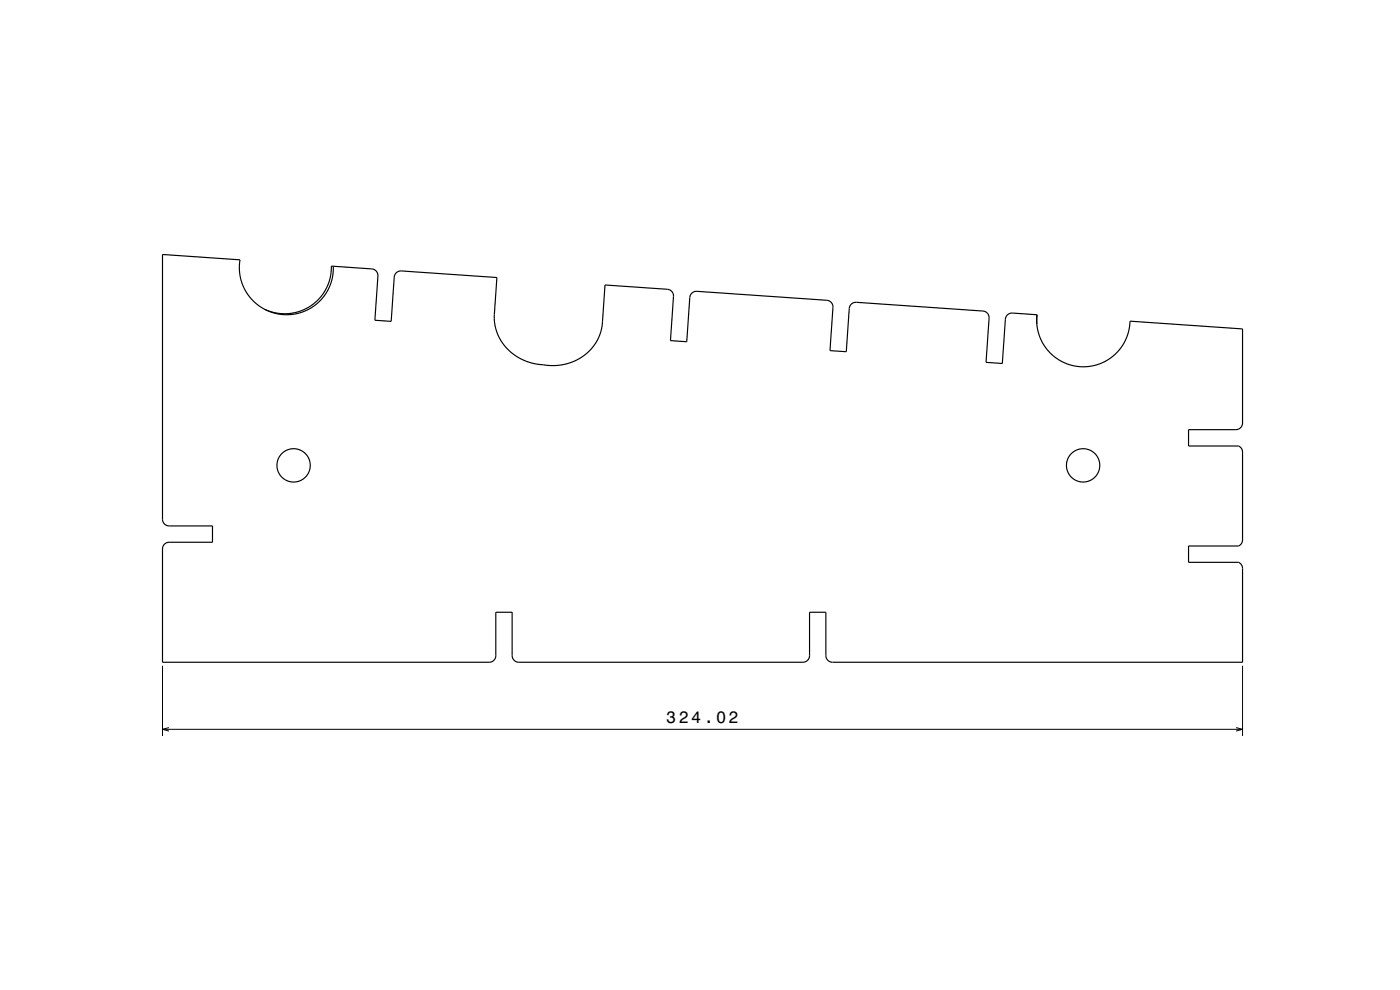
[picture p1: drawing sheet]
<svg xmlns="http://www.w3.org/2000/svg" width="420mm" height="297mm" viewBox="0 0 420 297" stroke-linecap="round" stroke-linejoin="round" font-family="sans-serif">
<defs><g id="words">
<text font-size="5" x="199.9" y="216.8">324.02</text>
</g></defs>
<path d="M48.8 199.7v21.1M372.8 199.7v21.1M48.8 218.8h324M50.7 218.3l-1.9 .5 1.9 .5M370.8 218.3l2 .5-2 .5" fill="none" stroke="#000" stroke-width=".3"/>
<g fill="none" stroke="#000" stroke-width=".35">
<path d="M100 79.9l-.2 3-.8 2.8-1.3 2.4-1.7 2.2-2.3 1.8-2.7 1.4-2.8 .8-3 .1-3.2-.6-2.7-1-2.4-1.7-2-2-1.6-2.5-1-2.8-.5-2.7 .2-3.2-23.2-1.6v79.5a2 2 0 0 0 1.9 2h13v4.9h-13.2a2 2 0 0 0-1.7 2v34h97.9a2 2 0 0 0 2-2v-13h4.9l.1 13.2a2 2 0 0 0 1.9 1.8h85.5a2 2 0 0 0 1.8-2v-13h4.9v13.2a2 2 0 0 0 2 1.8h123v-28.2a2 2 0 0 0-1.2-1.8h-15v-4.9l15.2-.1a1.99 1.99 0 0 0 1-1.7v-26.6a2 2 0 0 0-1.2-1.6h-15v-4.9h14.4a1.99 1.99 0 0 0 1.8-2v-28.2l-33.8-2.3-.4 3-.9 2.6-1.5 2.4-1.8 2-2.2 1.6-2.5 1.2-2.6 .7-3 .1-2.7-.4-2.8-1.1-2.3-1.5-2.2-2.1-1.6-2.5-1-2.6-.5-2.7 .1-2.7M79.4 92.8l3.3 1.1 3.5 .2 3.4-.6 3.4-1.6 2.5-2 2.2-3 1.3-3.4 .4-3.7 12.3 .9a2 2 0 0 1 1.7 2.1l-.9 13.3 4.9 .3 .9-13.4a2 2 0 0 1 2.1-1.7l28.7 2-.8 12 .2 2.4 .9 2.7 1.6 2.9 2.3 2.4 3.1 2 3.2 1.2 4.9 .7h2.7l3.4-.6 3.2-1.4 2.8-2.2 2.1-2.5 1.5-3.2 .5-3.2M180.7 96.5h.1M311.1 94.4l-7.4-.5a2 2 0 0 0-2.1 1.9l-.9 13.2-4.9-.3 .9-13.3a2 2 0 0 0-1.8-2.1l-38-2.6a2 2 0 0 0-2.1 1.9l-.9 12.9-4.9-.3 .9-13a1.99 1.99 0 0 0-1.9-2.1l-38.9-2.7a2 2 0 0 0-2.2 1.9l-.9 13.2-4.9-.3 .9-13.3a1.99 1.99 0 0 0-1.8-2.1l-18.7-1.3-.8 11M311.1 94.4h.1M311.1 94.4v2.8"/>
<circle cx="88.1" cy="139.6" r="5"/>
<circle cx="324.9" cy="139.6" r="5"/>
</g>
<use href="#words"/>
</svg>
